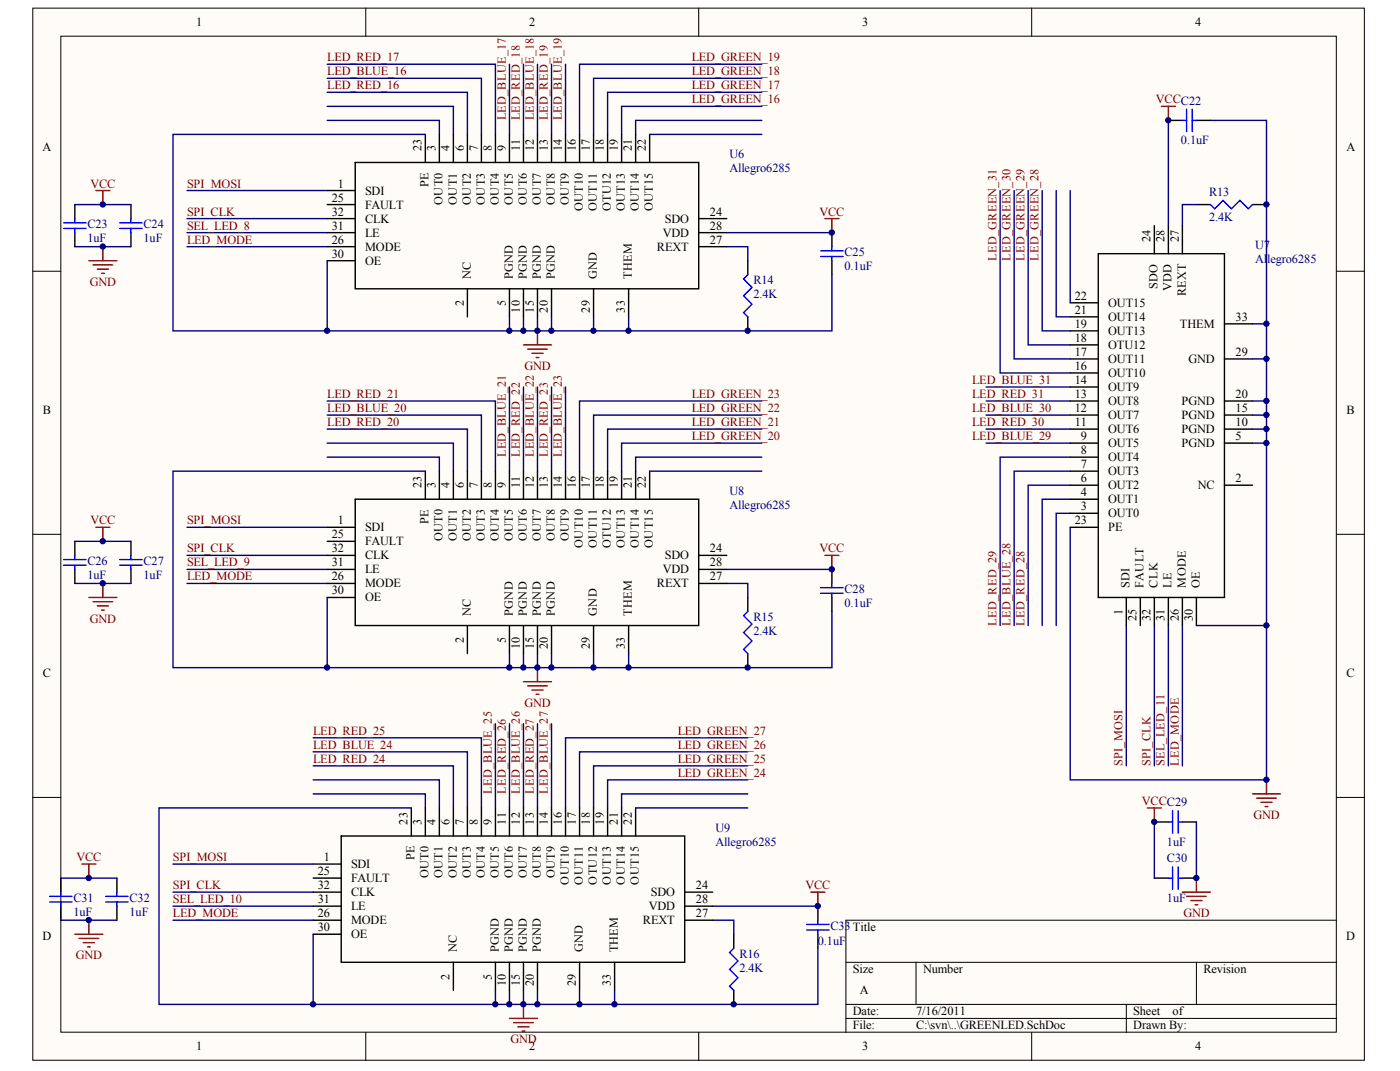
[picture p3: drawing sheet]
<svg xmlns="http://www.w3.org/2000/svg" width="271mm" height="207mm" viewBox="0 0 271 207" stroke-linecap="round" stroke-linejoin="round" font-family="sans-serif">
<defs><g id="words">
<g font-size="2.4">
<text x="38" y="5.1">1</text>
<text x="102.4" y="5.1">2</text>
<text x="166.9" y="5.1">3</text>
<text x="231.3" y="5.1">4</text>
<text x="8.2" y="29.1">A</text>
<text x="81.6" y="29.2" transform="rotate(-90 81.6 29.2)">23</text>
<text x="84.3" y="29.2" transform="rotate(-90 84.3 29.2)">3</text>
<text x="87" y="29.2" transform="rotate(-90 87 29.2)">4</text>
<text x="89.7" y="29.2" transform="rotate(-90 89.7 29.2)">6</text>
<text x="92.4" y="29.2" transform="rotate(-90 92.4 29.2)">7</text>
<text x="95.2" y="29.2" transform="rotate(-90 95.2 29.2)">8</text>
<text x="97.9" y="29.2" transform="rotate(-90 97.9 29.2)">9</text>
<text x="100.6" y="29.2" transform="rotate(-90 100.6 29.2)">11</text>
<text x="103.3" y="29.2" transform="rotate(-90 103.3 29.2)">12</text>
<text x="106" y="29.2" transform="rotate(-90 106 29.2)">13</text>
<text x="108.7" y="29.2" transform="rotate(-90 108.7 29.2)">14</text>
<text x="111.4" y="29.2" transform="rotate(-90 111.4 29.2)">16</text>
<text x="114.2" y="29.2" transform="rotate(-90 114.2 29.2)">17</text>
<text x="116.9" y="29.2" transform="rotate(-90 116.9 29.2)">18</text>
<text x="119.6" y="29.2" transform="rotate(-90 119.6 29.2)">19</text>
<text x="122.3" y="29.2" transform="rotate(-90 122.3 29.2)">21</text>
<text x="125" y="29.2" transform="rotate(-90 125 29.2)">22</text>
<text x="260.6" y="29.1">A</text>
<text x="64.2" y="39">25</text>
<text x="64.2" y="41.7">32</text>
<text x="65.4" y="36.3">1</text>
<text x="70.6" y="37.6">SDI</text>
<text x="70.6" y="40.3">FAULT</text>
<text x="83" y="36.1" transform="rotate(-90 83 36.1)">PE</text>
<text x="85.7" y="39.6" transform="rotate(-90 85.7 39.6)">OUT0</text>
<text x="88.4" y="39.6" transform="rotate(-90 88.4 39.6)">OUT1</text>
<text x="91.1" y="39.6" transform="rotate(-90 91.1 39.6)">OUT2</text>
<text x="93.8" y="39.6" transform="rotate(-90 93.8 39.6)">OUT3</text>
<text x="96.5" y="39.6" transform="rotate(-90 96.5 39.6)">OUT4</text>
<text x="99.2" y="39.6" transform="rotate(-90 99.2 39.6)">OUT5</text>
<text x="101.9" y="39.6" transform="rotate(-90 101.9 39.6)">OUT6</text>
<text x="104.7" y="39.6" transform="rotate(-90 104.7 39.6)">OUT7</text>
<text x="107.4" y="39.6" transform="rotate(-90 107.4 39.6)">OUT8</text>
<text x="110.1" y="39.6" transform="rotate(-90 110.1 39.6)">OUT9</text>
<text x="112.8" y="40.8" transform="rotate(-90 112.8 40.8)">OUT10</text>
<text x="115.5" y="40.8" transform="rotate(-90 115.5 40.8)">OUT11</text>
<text x="118.2" y="40.8" transform="rotate(-90 118.2 40.8)">OTU12</text>
<text x="120.9" y="40.8" transform="rotate(-90 120.9 40.8)">OUT13</text>
<text x="123.6" y="40.8" transform="rotate(-90 123.6 40.8)">OUT14</text>
<text x="126.4" y="40.8" transform="rotate(-90 126.4 40.8)">OUT15</text>
<text x="137.4" y="41.7">24</text>
<text x="64.2" y="47.1">26</text>
<text x="64.2" y="44.4">31</text>
<text x="70.6" y="45.8">LE</text>
<text x="70.6" y="43">CLK</text>
<text x="128.2" y="45.8">VDD</text>
<text x="128.7" y="43">SDO</text>
<text x="137.4" y="47.1">27</text>
<text x="137.4" y="44.4">28</text>
<text x="222.7" y="46.9" transform="rotate(-90 222.7 46.9)">24</text>
<text x="225.4" y="46.9" transform="rotate(-90 225.4 46.9)">28</text>
<text x="228.1" y="46.9" transform="rotate(-90 228.1 46.9)">27</text>
<text x="64.2" y="49.8">30</text>
<text x="70.6" y="48.5">MODE</text>
<text x="70.6" y="51.2">OE</text>
<text x="91.1" y="53.9" transform="rotate(-90 91.1 53.9)">NC</text>
<text x="99.2" y="53.9" transform="rotate(-90 99.2 53.9)">PGND</text>
<text x="101.9" y="53.9" transform="rotate(-90 101.9 53.9)">PGND</text>
<text x="104.7" y="53.9" transform="rotate(-90 104.7 53.9)">PGND</text>
<text x="107.4" y="53.9" transform="rotate(-90 107.4 53.9)">PGND</text>
<text x="115.5" y="53.9" transform="rotate(-90 115.5 53.9)">GND</text>
<text x="122.3" y="53.9" transform="rotate(-90 122.3 53.9)">THEM</text>
<text x="127.1" y="48.5">REXT</text>
<text x="89.7" y="59.2" transform="rotate(-90 89.7 59.2)">2</text>
<text x="97.9" y="59.2" transform="rotate(-90 97.9 59.2)">5</text>
<text x="208" y="58">22</text>
<text x="214.4" y="59.3">OUT15</text>
<text x="224" y="55.9" transform="rotate(-90 224 55.9)">SDO</text>
<text x="226.7" y="56.3" transform="rotate(-90 226.7 56.3)">VDD</text>
<text x="229.5" y="57.3" transform="rotate(-90 229.5 57.3)">REXT</text>
<text x="100.6" y="60.4" transform="rotate(-90 100.6 60.4)">10</text>
<text x="103.3" y="60.4" transform="rotate(-90 103.3 60.4)">15</text>
<text x="106" y="60.4" transform="rotate(-90 106 60.4)">20</text>
<text x="114.2" y="60.4" transform="rotate(-90 114.2 60.4)">29</text>
<text x="120.9" y="60.4" transform="rotate(-90 120.9 60.4)">33</text>
<text x="208" y="63.4">19</text>
<text x="208" y="60.7">21</text>
<text x="214.4" y="64.7">OUT13</text>
<text x="214.4" y="62">OUT14</text>
<text x="228.3" y="63.4">THEM</text>
<text x="239.1" y="62">33</text>
<text x="208" y="71.5">16</text>
<text x="208" y="68.8">17</text>
<text x="208" y="66.1">18</text>
<text x="214.4" y="70.2">OUT11</text>
<text x="214.4" y="67.5">OTU12</text>
<text x="230" y="70.2">GND</text>
<text x="239.1" y="68.8">29</text>
<text x="208" y="77">13</text>
<text x="208" y="74.2">14</text>
<text x="214.4" y="75.6">OUT9</text>
<text x="214.4" y="72.9">OUT10</text>
<text x="239.1" y="77">20</text>
<text x="8.3" y="80">B</text>
<text x="208" y="82.4">11</text>
<text x="208" y="79.7">12</text>
<text x="214.4" y="83.7">OUT6</text>
<text x="214.4" y="81">OUT7</text>
<text x="214.4" y="78.3">OUT8</text>
<text x="228.6" y="83.7">PGND</text>
<text x="228.6" y="81">PGND</text>
<text x="228.6" y="78.3">PGND</text>
<text x="239.1" y="82.4">10</text>
<text x="239.1" y="79.7">15</text>
<text x="260.6" y="80">B</text>
<text x="209.2" y="87.8">8</text>
<text x="209.2" y="85.1">9</text>
<text x="214.4" y="89.2">OUT4</text>
<text x="214.4" y="86.4">OUT5</text>
<text x="228.6" y="86.4">PGND</text>
<text x="239.1" y="85.1">5</text>
<text x="81.6" y="94.4" transform="rotate(-90 81.6 94.4)">23</text>
<text x="84.3" y="94.4" transform="rotate(-90 84.3 94.4)">3</text>
<text x="87" y="94.4" transform="rotate(-90 87 94.4)">4</text>
<text x="89.7" y="94.4" transform="rotate(-90 89.7 94.4)">6</text>
<text x="92.4" y="94.4" transform="rotate(-90 92.4 94.4)">7</text>
<text x="95.2" y="94.4" transform="rotate(-90 95.2 94.4)">8</text>
<text x="97.9" y="94.4" transform="rotate(-90 97.9 94.4)">9</text>
<text x="100.6" y="94.4" transform="rotate(-90 100.6 94.4)">11</text>
<text x="103.3" y="94.4" transform="rotate(-90 103.3 94.4)">12</text>
<text x="106" y="94.4" transform="rotate(-90 106 94.4)">13</text>
<text x="108.7" y="94.4" transform="rotate(-90 108.7 94.4)">14</text>
<text x="111.4" y="94.4" transform="rotate(-90 111.4 94.4)">16</text>
<text x="114.2" y="94.4" transform="rotate(-90 114.2 94.4)">17</text>
<text x="116.9" y="94.4" transform="rotate(-90 116.9 94.4)">18</text>
<text x="119.6" y="94.4" transform="rotate(-90 119.6 94.4)">19</text>
<text x="122.3" y="94.4" transform="rotate(-90 122.3 94.4)">21</text>
<text x="125" y="94.4" transform="rotate(-90 125 94.4)">22</text>
<text x="209.2" y="95.9">4</text>
<text x="209.2" y="93.2">6</text>
<text x="209.2" y="90.5">7</text>
<text x="214.4" y="94.6">OUT2</text>
<text x="214.4" y="91.9">OUT3</text>
<text x="231.8" y="94.6">NC</text>
<text x="239.1" y="93.2">2</text>
<text x="65.4" y="101.4">1</text>
<text x="83" y="101.3" transform="rotate(-90 83 101.3)">PE</text>
<text x="208" y="101.4">23</text>
<text x="209.2" y="98.7">3</text>
<text x="214.4" y="100">OUT0</text>
<text x="214.4" y="97.3">OUT1</text>
<text x="64.2" y="104.1">25</text>
<text x="64.2" y="106.8">32</text>
<text x="70.6" y="102.7">SDI</text>
<text x="70.6" y="105.4">FAULT</text>
<text x="85.7" y="104.7" transform="rotate(-90 85.7 104.7)">OUT0</text>
<text x="88.4" y="104.7" transform="rotate(-90 88.4 104.7)">OUT1</text>
<text x="91.1" y="104.7" transform="rotate(-90 91.1 104.7)">OUT2</text>
<text x="93.8" y="104.7" transform="rotate(-90 93.8 104.7)">OUT3</text>
<text x="96.5" y="104.7" transform="rotate(-90 96.5 104.7)">OUT4</text>
<text x="99.2" y="104.7" transform="rotate(-90 99.2 104.7)">OUT5</text>
<text x="101.9" y="104.7" transform="rotate(-90 101.9 104.7)">OUT6</text>
<text x="104.7" y="104.7" transform="rotate(-90 104.7 104.7)">OUT7</text>
<text x="107.4" y="104.7" transform="rotate(-90 107.4 104.7)">OUT8</text>
<text x="110.1" y="104.7" transform="rotate(-90 110.1 104.7)">OUT9</text>
<text x="112.8" y="105.9" transform="rotate(-90 112.8 105.9)">OUT10</text>
<text x="115.5" y="105.9" transform="rotate(-90 115.5 105.9)">OUT11</text>
<text x="118.2" y="105.9" transform="rotate(-90 118.2 105.9)">OTU12</text>
<text x="120.9" y="105.9" transform="rotate(-90 120.9 105.9)">OUT13</text>
<text x="123.6" y="105.9" transform="rotate(-90 123.6 105.9)">OUT14</text>
<text x="126.4" y="105.9" transform="rotate(-90 126.4 105.9)">OUT15</text>
<text x="137.4" y="106.8">24</text>
<text x="214.4" y="102.7">PE</text>
<text x="64.2" y="112.2">26</text>
<text x="64.2" y="109.5">31</text>
<text x="70.6" y="113.6">MODE</text>
<text x="70.6" y="110.9">LE</text>
<text x="70.6" y="108.2">CLK</text>
<text x="127.1" y="113.6">REXT</text>
<text x="128.2" y="110.9">VDD</text>
<text x="128.7" y="108.2">SDO</text>
<text x="137.4" y="112.2">27</text>
<text x="137.4" y="109.5">28</text>
<text x="218.6" y="113.6" transform="rotate(-90 218.6 113.6)">SDI</text>
<text x="221.3" y="113.6" transform="rotate(-90 221.3 113.6)">FAULT</text>
<text x="224" y="113.6" transform="rotate(-90 224 113.6)">CLK</text>
<text x="226.7" y="113.6" transform="rotate(-90 226.7 113.6)">LE</text>
<text x="229.5" y="113.6" transform="rotate(-90 229.5 113.6)">MODE</text>
<text x="232.2" y="113.6" transform="rotate(-90 232.2 113.6)">OE</text>
<text x="64.2" y="114.9">30</text>
<text x="70.6" y="116.3">OE</text>
<text x="91.1" y="119" transform="rotate(-90 91.1 119)">NC</text>
<text x="99.2" y="119" transform="rotate(-90 99.2 119)">PGND</text>
<text x="101.9" y="119" transform="rotate(-90 101.9 119)">PGND</text>
<text x="104.7" y="119" transform="rotate(-90 104.7 119)">PGND</text>
<text x="107.4" y="119" transform="rotate(-90 107.4 119)">PGND</text>
<text x="115.5" y="119" transform="rotate(-90 115.5 119)">GND</text>
<text x="122.3" y="119" transform="rotate(-90 122.3 119)">THEM</text>
<text x="217.2" y="118.9" transform="rotate(-90 217.2 118.9)">1</text>
<text x="89.7" y="124.3" transform="rotate(-90 89.7 124.3)">2</text>
<text x="97.9" y="124.3" transform="rotate(-90 97.9 124.3)">5</text>
<text x="100.6" y="125.6" transform="rotate(-90 100.6 125.6)">10</text>
<text x="103.3" y="125.6" transform="rotate(-90 103.3 125.6)">15</text>
<text x="106" y="125.6" transform="rotate(-90 106 125.6)">20</text>
<text x="114.2" y="125.6" transform="rotate(-90 114.2 125.6)">29</text>
<text x="120.9" y="125.6" transform="rotate(-90 120.9 125.6)">33</text>
<text x="220" y="120.1" transform="rotate(-90 220 120.1)">25</text>
<text x="222.7" y="120.1" transform="rotate(-90 222.7 120.1)">32</text>
<text x="225.4" y="120.1" transform="rotate(-90 225.4 120.1)">31</text>
<text x="228.1" y="120.1" transform="rotate(-90 228.1 120.1)">26</text>
<text x="230.8" y="120.1" transform="rotate(-90 230.8 120.1)">30</text>
<text x="8.3" y="130.9">C</text>
<text x="260.6" y="130.9">C</text>
<text x="78.9" y="159.5" transform="rotate(-90 78.9 159.5)">23</text>
<text x="81.6" y="159.5" transform="rotate(-90 81.6 159.5)">3</text>
<text x="84.3" y="159.5" transform="rotate(-90 84.3 159.5)">4</text>
<text x="87" y="159.5" transform="rotate(-90 87 159.5)">6</text>
<text x="89.7" y="159.5" transform="rotate(-90 89.7 159.5)">7</text>
<text x="92.4" y="159.5" transform="rotate(-90 92.4 159.5)">8</text>
<text x="95.2" y="159.5" transform="rotate(-90 95.2 159.5)">9</text>
<text x="97.9" y="159.5" transform="rotate(-90 97.9 159.5)">11</text>
<text x="100.6" y="159.5" transform="rotate(-90 100.6 159.5)">12</text>
<text x="103.3" y="159.5" transform="rotate(-90 103.3 159.5)">13</text>
<text x="106" y="159.5" transform="rotate(-90 106 159.5)">14</text>
<text x="108.7" y="159.5" transform="rotate(-90 108.7 159.5)">16</text>
<text x="111.4" y="159.5" transform="rotate(-90 111.4 159.5)">17</text>
<text x="114.2" y="159.5" transform="rotate(-90 114.2 159.5)">18</text>
<text x="116.9" y="159.5" transform="rotate(-90 116.9 159.5)">19</text>
<text x="119.6" y="159.5" transform="rotate(-90 119.6 159.5)">21</text>
<text x="122.3" y="159.5" transform="rotate(-90 122.3 159.5)">22</text>
<text x="62.7" y="166.5">1</text>
<text x="67.9" y="167.8">SDI</text>
<text x="80.2" y="166.4" transform="rotate(-90 80.2 166.4)">PE</text>
<text x="61.5" y="169.2">25</text>
<text x="61.5" y="171.9">32</text>
<text x="67.9" y="170.6">FAULT</text>
<text x="67.9" y="173.3">CLK</text>
<text x="83" y="169.8" transform="rotate(-90 83 169.8)">OUT0</text>
<text x="85.7" y="169.8" transform="rotate(-90 85.7 169.8)">OUT1</text>
<text x="88.4" y="169.8" transform="rotate(-90 88.4 169.8)">OUT2</text>
<text x="91.1" y="169.8" transform="rotate(-90 91.1 169.8)">OUT3</text>
<text x="93.8" y="169.8" transform="rotate(-90 93.8 169.8)">OUT4</text>
<text x="96.5" y="169.8" transform="rotate(-90 96.5 169.8)">OUT5</text>
<text x="99.2" y="169.8" transform="rotate(-90 99.2 169.8)">OUT6</text>
<text x="101.9" y="169.8" transform="rotate(-90 101.9 169.8)">OUT7</text>
<text x="104.7" y="169.8" transform="rotate(-90 104.7 169.8)">OUT8</text>
<text x="107.4" y="169.8" transform="rotate(-90 107.4 169.8)">OUT9</text>
<text x="110.1" y="171" transform="rotate(-90 110.1 171)">OUT10</text>
<text x="112.8" y="171" transform="rotate(-90 112.8 171)">OUT11</text>
<text x="115.5" y="171" transform="rotate(-90 115.5 171)">OTU12</text>
<text x="118.2" y="171" transform="rotate(-90 118.2 171)">OUT13</text>
<text x="120.9" y="171" transform="rotate(-90 120.9 171)">OUT14</text>
<text x="123.6" y="171" transform="rotate(-90 123.6 171)">OUT15</text>
<text x="125.9" y="173.3">SDO</text>
<text x="134.7" y="171.9">24</text>
<text x="61.5" y="177.3">26</text>
<text x="61.5" y="174.6">31</text>
<text x="67.9" y="178.7">MODE</text>
<text x="67.9" y="176">LE</text>
<text x="124.4" y="178.7">REXT</text>
<text x="125.5" y="176">VDD</text>
<text x="134.7" y="177.3">27</text>
<text x="134.7" y="174.6">28</text>
<text x="8.2" y="181.7">D</text>
<text x="61.5" y="180.1">30</text>
<text x="67.9" y="181.4">OE</text>
<text x="88.4" y="184.2" transform="rotate(-90 88.4 184.2)">NC</text>
<text x="96.5" y="184.2" transform="rotate(-90 96.5 184.2)">PGND</text>
<text x="99.2" y="184.2" transform="rotate(-90 99.2 184.2)">PGND</text>
<text x="101.9" y="184.2" transform="rotate(-90 101.9 184.2)">PGND</text>
<text x="104.7" y="184.2" transform="rotate(-90 104.7 184.2)">PGND</text>
<text x="112.8" y="184.2" transform="rotate(-90 112.8 184.2)">GND</text>
<text x="119.6" y="184.2" transform="rotate(-90 119.6 184.2)">THEM</text>
<text x="260.5" y="181.7">D</text>
<text x="87" y="189.5" transform="rotate(-90 87 189.5)">2</text>
<text x="95.2" y="189.5" transform="rotate(-90 95.2 189.5)">5</text>
<text x="97.9" y="190.7" transform="rotate(-90 97.9 190.7)">10</text>
<text x="100.6" y="190.7" transform="rotate(-90 100.6 190.7)">15</text>
<text x="103.3" y="190.7" transform="rotate(-90 103.3 190.7)">20</text>
<text x="111.4" y="190.7" transform="rotate(-90 111.4 190.7)">29</text>
<text x="118.2" y="190.7" transform="rotate(-90 118.2 190.7)">33</text>
<text x="165.1" y="188.2">Size</text>
<text x="178.6" y="188.2">Number</text>
<text x="232.9" y="188.2">Revision</text>
<text x="165.1" y="196.3">Date:</text>
<text x="166.4" y="192.3">A</text>
<text x="177.3" y="196.3">7/16/2011</text>
<text x="219.3" y="196.3">Sheet</text>
<text x="226.9" y="196.3">of</text>
<text x="38" y="203.1">1</text>
<text x="102.4" y="203.1">2</text>
<text x="165.1" y="199">File:</text>
<text x="166.9" y="203.1">3</text>
<text x="177.3" y="199">C:\svn\..\GREENLED.SchDoc</text>
<text x="219.3" y="199">Drawn By:</text>
<text x="231.3" y="203.1">4</text>
</g>
<g font-size="2.4" fill="#800000">
<text x="63.3" y="11.8">LED_RED_17</text>
<text x="133.9" y="11.8">LED_GREEN_19</text>
<text x="63.3" y="14.6">LED_BLUE_16</text>
<text x="63.3" y="17.3">LED_RED_16</text>
<text x="133.9" y="17.3">LED_GREEN_17</text>
<text x="133.9" y="14.6">LED_GREEN_18</text>
<text x="97.9" y="23.3" transform="rotate(-90 97.9 23.3)">LED_BLUE_17</text>
<text x="100.6" y="23.3" transform="rotate(-90 100.6 23.3)">LED_RED_18</text>
<text x="103.3" y="23.3" transform="rotate(-90 103.3 23.3)">LED_BLUE_18</text>
<text x="106" y="23.3" transform="rotate(-90 106 23.3)">LED_RED_19</text>
<text x="108.7" y="23.3" transform="rotate(-90 108.7 23.3)">LED_BLUE_19</text>
<text x="133.9" y="20">LED_GREEN_16</text>
<text x="223.7" y="20">VCCC22</text>
<text x="17.5" y="36.3">VCC</text>
<text x="36.2" y="36.3">SPI_MOSI</text>
<text x="36.2" y="41.7">SPI_CLK</text>
<text x="158.6" y="41.7">VCC</text>
<text x="36.2" y="44.4">SEL_LED_8</text>
<text x="36.2" y="47.1">LED_MODE</text>
<text x="192.8" y="50.4" transform="rotate(-90 192.8 50.4)">LED_GREEN_31</text>
<text x="195.5" y="50.4" transform="rotate(-90 195.5 50.4)">LED_GREEN_30</text>
<text x="198.3" y="50.4" transform="rotate(-90 198.3 50.4)">LED_GREEN_29</text>
<text x="201" y="50.4" transform="rotate(-90 201 50.4)">LED_GREEN_28</text>
<text x="17.4" y="55.2">GND</text>
<text x="101.5" y="71.5">GND</text>
<text x="63.3" y="77">LED_RED_21</text>
<text x="133.9" y="77">LED_GREEN_23</text>
<text x="188.1" y="74.2">LED_BLUE_31</text>
<text x="188.1" y="77">LED_RED_31</text>
<text x="63.3" y="79.7">LED_BLUE_20</text>
<text x="63.3" y="82.4">LED_RED_20</text>
<text x="133.9" y="82.4">LED_GREEN_21</text>
<text x="133.9" y="79.7">LED_GREEN_22</text>
<text x="188.1" y="79.7">LED_BLUE_30</text>
<text x="188.1" y="82.4">LED_RED_30</text>
<text x="97.9" y="88.4" transform="rotate(-90 97.9 88.4)">LED_BLUE_21</text>
<text x="100.6" y="88.4" transform="rotate(-90 100.6 88.4)">LED_RED_22</text>
<text x="103.3" y="88.4" transform="rotate(-90 103.3 88.4)">LED_BLUE_22</text>
<text x="106" y="88.4" transform="rotate(-90 106 88.4)">LED_RED_23</text>
<text x="108.7" y="88.4" transform="rotate(-90 108.7 88.4)">LED_BLUE_23</text>
<text x="133.9" y="85.1">LED_GREEN_20</text>
<text x="188.1" y="85.1">LED_BLUE_29</text>
<text x="17.5" y="101.4">VCC</text>
<text x="36.2" y="101.4">SPI_MOSI</text>
<text x="36.2" y="106.8">SPI_CLK</text>
<text x="158.6" y="106.8">VCC</text>
<text x="36.2" y="109.5">SEL_LED_9</text>
<text x="36.2" y="112.2">LED_MODE</text>
<text x="17.4" y="120.4">GND</text>
<text x="192.8" y="120.9" transform="rotate(-90 192.8 120.9)">LED_RED_29</text>
<text x="195.5" y="120.9" transform="rotate(-90 195.5 120.9)">LED_BLUE_28</text>
<text x="198.3" y="120.9" transform="rotate(-90 198.3 120.9)">LED_RED_28</text>
<text x="101.5" y="136.6">GND</text>
<text x="60.6" y="142.1">LED_RED_25</text>
<text x="131.1" y="142.1">LED_GREEN_27</text>
<text x="60.6" y="144.8">LED_BLUE_24</text>
<text x="60.6" y="147.5">LED_RED_24</text>
<text x="131.1" y="147.5">LED_GREEN_25</text>
<text x="131.1" y="144.8">LED_GREEN_26</text>
<text x="217.2" y="148.1" transform="rotate(-90 217.2 148.1)">SPI_MOSI</text>
<text x="222.7" y="148.1" transform="rotate(-90 222.7 148.1)">SPI_CLK</text>
<text x="225.4" y="148.1" transform="rotate(-90 225.4 148.1)">SEL_LED_11</text>
<text x="228.1" y="148.1" transform="rotate(-90 228.1 148.1)">LED_MODE</text>
<text x="95.2" y="153.5" transform="rotate(-90 95.2 153.5)">LED_BLUE_25</text>
<text x="97.9" y="153.5" transform="rotate(-90 97.9 153.5)">LED_RED_26</text>
<text x="100.6" y="153.5" transform="rotate(-90 100.6 153.5)">LED_BLUE_26</text>
<text x="103.3" y="153.5" transform="rotate(-90 103.3 153.5)">LED_RED_27</text>
<text x="106" y="153.5" transform="rotate(-90 106 153.5)">LED_BLUE_27</text>
<text x="131.1" y="150.2">LED_GREEN_24</text>
<text x="221" y="155.6">VCCC29</text>
<text x="242.6" y="158.3">GND</text>
<text x="14.8" y="166.5">VCC</text>
<text x="33.5" y="166.5">SPI_MOSI</text>
<text x="33.5" y="171.9">SPI_CLK</text>
<text x="155.9" y="171.9">VCC</text>
<text x="33.5" y="174.6">SEL_LED_10</text>
<text x="33.5" y="177.3">LED_MODE</text>
<text x="229" y="177.3">GND</text>
<text x="14.7" y="185.5">GND</text>
<text x="98.8" y="201.8">GND</text>
</g>
<g font-size="2.4" fill="#000080">
<text x="228.5" y="27.8">0.1uF</text>
<text x="141.2" y="30.6">U6</text>
<text x="141.2" y="33.3">Allegro6285</text>
<text x="234" y="37.9">R13</text>
<text x="16.9" y="46.8">1uF</text>
<text x="16.9" y="44.1">C23</text>
<text x="27.8" y="46.8">1uF</text>
<text x="27.8" y="44.1">C24</text>
<text x="234" y="42.8">2.4K</text>
<text x="163.4" y="52.3">0.1uF</text>
<text x="163.4" y="49.6">C25</text>
<text x="242.9" y="48.2">U7</text>
<text x="242.9" y="50.9">Al</text>
<text x="245.2" y="50.9">legro6285</text>
<text x="145.8" y="57.7">2.4K</text>
<text x="145.8" y="55">R14</text>
<text x="141.2" y="95.7">U8</text>
<text x="141.2" y="98.4">Allegro6285</text>
<text x="16.9" y="112">1uF</text>
<text x="16.9" y="109.2">C26</text>
<text x="27.8" y="112">1uF</text>
<text x="27.8" y="109.2">C27</text>
<text x="163.4" y="117.4">0.1uF</text>
<text x="163.4" y="114.7">C28</text>
<text x="145.8" y="122.8">2.4K</text>
<text x="145.8" y="120.1">R15</text>
<text x="138.5" y="160.8">U9</text>
<text x="138.5" y="163.5">Allegro6285</text>
<text x="225.8" y="166.8">C30</text>
<text x="225.8" y="163.5">1uF</text>
<text x="14.2" y="177.1">1uF</text>
<text x="14.2" y="174.4">C31</text>
<text x="25.1" y="177.1">1uF</text>
<text x="25.1" y="174.4">C32</text>
<text x="160.7" y="179.8">C33 Title</text>
<text x="225.8" y="174.4">1uF</text>
<text x="143.1" y="185.2">R16</text>
<text x="158.3" y="182.8">0.1uF</text>
<text x="143.1" y="187.9">2.4K</text>
</g>
</g></defs>
<g fill="#fffcf8" stroke="#000" stroke-width=".19">
<path d="M6.3 1.6h257.7v203.4h-257.7z"/>
<path d="M11.8 7h246.8v192.6h-246.8z"/>
</g>
<g fill="none" stroke="#000" stroke-width=".19">
<path d="M70.8 1.6v5.4M135.2 1.6v5.4M199.7 1.6v5.4M6.3 52.4h5.5M258.7 52.4h5.4M6.3 103.3h5.5M258.7 103.3h5.4M6.3 154.2h5.5M258.7 154.2h5.4M258.7 177.9h-95v21.7M70.8 199.6v5.5M135.2 199.6v5.5"/>
<path d="M163.7 186.1h95M163.7 194.2h95M163.7 196.9h95M177.3 186.1v8.1M199.7 199.6v5.5M218 194.2v5.4M231.5 186.1v8.1"/>
</g>
<g fill="none" stroke="#000080" stroke-width=".27">
<path d="M63.3 17.9h27.2v8.1M63.3 15.1h29.9v10.9M63.3 12.4h32.6v13.6M98.6 12.4v13.6M101.3 12.4v13.6M104 12.4v13.6M106.7 12.4v13.6M109.4 12.4v13.6M147.4 12.4h-35.2v13.6M147.4 15.1h-32.5v10.9M147.4 17.9h-29.8v8.1M14.5 39.6h10.8"/>
<path d="M36.2 36.8h27.1M63.3 23.3h21.7v2.7M63.3 20.6h24.4v5.4M82.3 26h-48.8v38h29.8v-13.6M125.7 26h21.7M147.4 20.6h-27.1v5.4M147.4 23.3h-24.4v2.7M193.5 36.8v35.3h13.6M196.3 36.8v32.6h10.8M199 36.8v29.9h8.1M201.7 36.8v27.2h5.4M204.4 36.8v24.5h2.7"/>
<path d="M207.1 36.8v21.7M226.1 23.3v20.3M231.5 39.6h-2.7v4M234.2 23.3h10.9v97.6M14.5 47.7h10.8M36.2 45h27.1M36.2 42.3h27.1M36.2 47.7h27.1M140.6 47.7h4.1v2.7M140.6 45h20.4M161 53.1v10.9h-97.7M63.3 77.5h32.6v13.6"/>
<path d="M98.6 61.3v2.7M98.6 74.8v16.3M101.3 61.3v2.7M101.3 74.8v16.3M104 61.3v2.7M104 74.8v16.3M106.7 61.3v2.7M106.7 74.8v16.3M109.4 74.8v16.3M114.9 61.3v2.7M121.7 61.3v2.7M147.4 77.5h-35.2v13.6"/>
<path d="M190.8 77.5h16.3M190.8 74.8h16.3M242.4 77.5h2.7M242.4 69.4h2.7M242.4 62.6h2.7M63.3 88.4h21.7v2.7M63.3 85.7h24.4v5.4M63.3 83h27.2v8.1M63.3 80.3h29.9v10.8M82.3 91.1h-48.8v38h29.8v-13.6M125.7 91.1h21.7M147.4 80.3h-32.5v10.8"/>
<path d="M147.4 83h-29.8v8.1M147.4 85.7h-27.1v5.4M147.4 88.4h-24.4v2.7M190.8 83h16.3M190.8 80.3h16.3M190.8 85.7h16.3M207.1 99.2h-2.7v21.7M207.1 96.5h-5.4v24.4M207.1 93.8h-8.1v27.1M207.1 91.1h-10.8v29.8M207.1 88.4h-13.6v32.5M242.4 83h2.7"/>
<path d="M242.4 80.3h2.7M242.4 85.7h2.7M14.5 112.8h10.8M14.5 104.7h10.8M36.2 110.1h27.1M36.2 102h27.1M36.2 107.4h27.1M36.2 112.8h27.1M140.6 112.8h4.1v2.7M140.6 110.1h20.4M161 118.2v10.9h-97.7M207.1 102v48.8h38v-29.9h-13.6"/>
<path d="M95.9 139.9v16.3M98.6 126.4v2.7M98.6 139.9v16.3M101.3 126.4v2.7M101.3 139.9v16.3M104 126.4v2.7M104 139.9v16.3M106.7 126.4v2.7M106.7 139.9v16.3M114.9 126.4v2.7M121.7 126.4v2.7M218 120.9v27.2"/>
<path d="M223.4 120.9v27.2M226.1 120.9v27.2M228.8 120.9v27.2M60.6 153.5h21.7v2.7M60.6 150.8h24.4v5.4M60.6 148.1h27.1v8.1M60.6 145.4h29.9v10.8M60.6 142.7h32.6v13.5M79.6 156.2h-48.8v38h29.8v-13.6M123 156.2h21.7M144.7 142.7h-35.3v13.5M144.7 145.4h-32.5v10.8"/>
<path d="M144.7 148.1h-29.8v8.1M144.7 150.8h-27.1v5.4M144.7 153.5h-24.4v2.7M223.4 158.9v10.9M231.5 158.9v10.9M11.8 177.9h10.8M11.8 169.8h10.8M33.5 175.2h27.1M33.5 167.1h27.1M33.5 172.5h27.1M33.5 177.9h27.1M137.9 177.9h4.1v2.7"/>
<path d="M137.9 175.2h20.4M95.9 191.5v2.7M98.6 191.5v2.7M101.3 191.5v2.7M104 191.5v2.7M112.2 191.5v2.7M118.9 191.5v2.7M158.3 183.4v10.8h-97.7"/>
</g>
<g fill="none" stroke="#000" stroke-width=".27">
<path d="M14.5 39.6v2.7M25.3 39.6v2.7M63.3 39.6h5.4M63.3 36.8h5.4M68.7 31.4h66.5v24.4h-66.5zM82.3 26v5.4M85 26v5.4M87.7 26v5.4M90.5 26v5.4M93.2 26v5.4M95.9 26v5.4M98.6 26v5.4"/>
<path d="M101.3 26v5.4M104 26v5.4M106.7 26v5.4M109.4 26v5.4M112.2 26v5.4M114.9 26v5.4M117.6 26v5.4M120.3 26v5.4M123 26v5.4M125.7 26v5.4M226.1 23.3h2.7M231.5 23.3h2.7"/>
<path d="M231.5 39.6h2.7M242.4 39.6h2.7M14.5 45v2.7M25.3 45v2.7M63.3 42.3h5.4M63.3 47.7h5.4M63.3 45h5.4M63.3 50.4h5.4M90.5 55.8v5.5M98.6 55.8v5.5M101.3 55.8v5.5M104 55.8v5.5"/>
<path d="M106.7 55.8v5.5M114.9 55.8v5.5M121.7 55.8v5.5M135.2 42.3h5.4M135.2 47.7h5.4M135.2 45h5.4M144.7 50.4v2.7M161 45v2.7M161 50.4v2.7M207.1 58.5h5.4M212.5 49.1h24.5v66.4h-24.5zM223.4 43.6v5.5"/>
<path d="M226.1 43.6v5.5M228.8 43.6v5.5M144.7 61.3v2.7M207.1 77.5h5.4M207.1 74.8h5.4M207.1 72.1h5.4M207.1 69.4h5.4M207.1 66.7h5.4M207.1 64h5.4M207.1 61.3h5.4M237 77.5h5.4M237 69.4h5.4"/>
<path d="M237 62.6h5.4M68.7 96.5h66.5v24.4h-66.5zM82.3 91.1v5.4M85 91.1v5.4M87.7 91.1v5.4M90.5 91.1v5.4M93.2 91.1v5.4M95.9 91.1v5.4M98.6 91.1v5.4M101.3 91.1v5.4M104 91.1v5.4M106.7 91.1v5.4"/>
<path d="M109.4 91.1v5.4M112.2 91.1v5.4M114.9 91.1v5.4M117.6 91.1v5.4M120.3 91.1v5.4M123 91.1v5.4M125.7 91.1v5.4M207.1 93.8h5.4M207.1 99.2h5.4M207.1 96.5h5.4M207.1 85.7h5.4M207.1 91.1h5.4"/>
<path d="M207.1 88.4h5.4M207.1 83h5.4M207.1 80.3h5.4M237 93.8h5.4M237 85.7h5.4M237 83h5.4M237 80.3h5.4M14.5 104.7v2.7M14.5 110.1v2.7M25.3 104.7v2.7M25.3 110.1v2.7M63.3 102h5.4"/>
<path d="M63.3 107.4h5.4M63.3 104.7h5.4M63.3 112.8h5.4M63.3 110.1h5.4M63.3 115.5h5.4M135.2 107.4h5.4M135.2 112.8h5.4M135.2 110.1h5.4M144.7 115.5v2.7M161 110.1v2.7M161 115.5v2.7M207.1 102h5.4"/>
<path d="M218 115.5v5.4M220.7 115.5v5.4M223.4 115.5v5.4M226.1 115.5v5.4M228.8 115.5v5.4M231.5 115.5v5.4M90.5 120.9v5.5M98.6 120.9v5.5M101.3 120.9v5.5M104 120.9v5.5M106.7 120.9v5.5M114.9 120.9v5.5"/>
<path d="M121.7 120.9v5.5M144.7 126.4v2.7M79.6 156.2v5.4M82.3 156.2v5.4M85 156.2v5.4M87.7 156.2v5.4M90.5 156.2v5.4M93.2 156.2v5.4M95.9 156.2v5.4M98.6 156.2v5.4M101.3 156.2v5.4M104 156.2v5.4"/>
<path d="M106.7 156.2v5.4M109.4 156.2v5.4M112.2 156.2v5.4M114.9 156.2v5.4M117.6 156.2v5.4M120.3 156.2v5.4M123 156.2v5.4M223.4 158.9h2.7M228.8 158.9h2.7M11.8 169.8v2.7M11.8 175.2v2.7M22.6 169.8v2.7"/>
<path d="M22.6 175.2v2.7M60.6 167.1h5.4M60.6 172.5h5.4M60.6 169.8h5.4M60.6 177.9h5.4M60.6 175.2h5.4M66 161.6h66.5v24.5h-66.5zM132.5 172.5h5.4M132.5 177.9h5.4M132.5 175.2h5.4M158.3 175.2v2.7M223.4 169.8h2.7"/>
<path d="M228.8 169.8h2.7M60.6 180.6h5.4M87.7 186.1v5.4M95.9 186.1v5.4M98.6 186.1v5.4M101.3 186.1v5.4M104 186.1v5.4M112.2 186.1v5.4M118.9 186.1v5.4M142 180.6v2.8M142 191.5v2.7M158.3 180.6v2.8"/>
</g>
<g fill="none" stroke="#00f" stroke-width=".27">
<path d="M228.8 23.3h.8M229.6 21.1v4.3M230.7 21.1v4.3M230.7 23.3h.8M234.2 39.6l.9 .8 1.6-1.7 1.6 1.7 1.6-1.7 1.7 1.7 .8-.8M12.3 43.1h4.4M12.3 44.2h4.4M14.5 42.3v.8M14.5 44.2v.8M23.2 43.1h4.3M23.2 44.2h4.3M25.3 42.3v.8"/>
<path d="M25.3 44.2v.8M144.7 53.1l-.8 .8 1.6 1.7-1.6 1.6 1.6 1.6-1.6 1.6 .8 .9M158.8 48.5h4.4M158.8 49.6h4.4M161 47.7v.8M161 49.6v.8M12.3 108.2h4.4M12.3 109.3h4.4M14.5 107.4v.8M14.5 109.3v.8M23.2 108.2h4.3M23.2 109.3h4.3"/>
<path d="M25.3 107.4v.8M25.3 109.3v.8M144.7 118.2l-.8 .8 1.6 1.7-1.6 1.6 1.6 1.6-1.6 1.7 .8 .8M158.8 113.6h4.4M158.8 114.7h4.4M161 112.8v.8M161 114.7v.8M226.1 158.9h.8M226.9 156.8v4.3M228 156.8v4.3M228 158.9h.8M9.6 173.3h4.3"/>
<path d="M9.6 174.4h4.3M11.8 172.5v.8M11.8 174.4v.8M20.5 173.3h4.3M20.5 174.4h4.3M22.6 172.5v.8M22.6 174.4v.8M156.1 178.7h4.4M156.1 179.8h4.4M158.3 177.9v.8M158.3 179.8v.8M226.1 169.8h.8"/>
<path d="M226.9 167.6v4.4M228 167.6v4.4M228 169.8h.8M142 183.4l-.8 .8 1.6 1.6-1.6 1.6 1.6 1.6-1.6 1.7 .8 .8"/>
</g>
<g fill="none" stroke="#800000" stroke-width=".27">
<path d="M18.6 36.8h2.7M19.9 36.8v2.8M224.8 20.6h2.7M226.1 20.6v2.7M17.2 50.4h5.4M18 51.2h3.8M18.8 52h2.2M19.6 52.8h.6M19.9 47.7v2.7M159.6 42.3h2.7M161 42.3v2.7M101.3 66.7h5.4"/>
<path d="M102.1 67.5h3.8M102.9 68.3h2.2M103.7 69.1h.6M104 64v2.7M17.2 115.5h5.4M18 116.3h3.8M18.6 102h2.7M18.8 117.2h2.2M19.6 118h.6M19.9 102v2.7M19.9 112.8v2.7M159.6 107.4h2.7"/>
<path d="M161 107.4v2.7M101.3 131.8h5.4M102.1 132.6h3.8M102.9 133.4h2.2M103.7 134.2h.6M104 129.1v2.7M222 156.2h2.8M223.4 156.2v2.7M242.4 153.5h5.4M243.2 154.3h3.8M244 155.1h2.2M244.8 155.9h.6"/>
<path d="M245.1 150.8v2.7M15.8 167.1h2.8M17.2 167.1v2.7M17.2 177.9v2.7M156.9 172.5h2.7M158.3 172.5v2.7M228.8 172.5h5.4M229.6 173.3h3.8M230.4 174.1h2.2M231.3 174.9h.5M231.5 169.8v2.7M14.5 180.6h5.4"/>
<path d="M15.3 181.5h3.8M16.1 182.3h2.2M16.9 183.1h.6M98.6 196.9h5.4M99.4 197.7h3.8M100.2 198.5h2.2M101 199.4h.6M101.3 194.2v2.7"/>
</g>
<g fill="#000080" stroke="#000080" stroke-width=".19">
<circle cx="17.2" cy="177.9" r=".52"/>
<circle cx="17.2" cy="169.8" r=".52"/>
<circle cx="19.9" cy="112.8" r=".52"/>
<circle cx="19.9" cy="104.6" r=".52"/>
<circle cx="19.9" cy="47.7" r=".52"/>
<circle cx="19.9" cy="39.5" r=".52"/>
<circle cx="60.6" cy="194.2" r=".52"/>
<circle cx="63.3" cy="129.1" r=".52"/>
<circle cx="63.3" cy="63.9" r=".52"/>
<circle cx="95.9" cy="194.2" r=".52"/>
<circle cx="98.6" cy="194.2" r=".52"/>
<circle cx="98.6" cy="129.1" r=".52"/>
<circle cx="98.6" cy="63.9" r=".52"/>
<circle cx="101.3" cy="194.2" r=".52"/>
<circle cx="101.3" cy="129.1" r=".52"/>
<circle cx="101.3" cy="63.9" r=".52"/>
<circle cx="104" cy="194.2" r=".52"/>
<circle cx="104" cy="129.1" r=".52"/>
<circle cx="104" cy="63.9" r=".52"/>
<circle cx="106.7" cy="129.1" r=".52"/>
<circle cx="106.7" cy="63.9" r=".52"/>
<circle cx="112.1" cy="194.2" r=".52"/>
<circle cx="114.8" cy="129.1" r=".52"/>
<circle cx="114.8" cy="63.9" r=".52"/>
<circle cx="118.9" cy="194.2" r=".52"/>
<circle cx="121.6" cy="129.1" r=".52"/>
<circle cx="121.6" cy="63.9" r=".52"/>
<circle cx="142" cy="194.2" r=".52"/>
<circle cx="144.7" cy="129.1" r=".52"/>
<circle cx="144.7" cy="63.9" r=".52"/>
<circle cx="158.3" cy="175.2" r=".52"/>
<circle cx="161" cy="110.1" r=".52"/>
<circle cx="161" cy="45" r=".52"/>
<circle cx="223.4" cy="158.9" r=".52"/>
<circle cx="226.1" cy="23.2" r=".52"/>
<circle cx="231.5" cy="169.8" r=".52"/>
<circle cx="245.1" cy="150.8" r=".52"/>
<circle cx="245.1" cy="120.9" r=".52"/>
<circle cx="245.1" cy="85.7" r=".52"/>
<circle cx="245.1" cy="82.9" r=".52"/>
<circle cx="245.1" cy="80.2" r=".52"/>
<circle cx="245.1" cy="77.5" r=".52"/>
<circle cx="245.1" cy="69.4" r=".52"/>
<circle cx="245.1" cy="62.6" r=".52"/>
<circle cx="245.1" cy="39.5" r=".52"/>
</g>
<use href="#words"/>
</svg>
